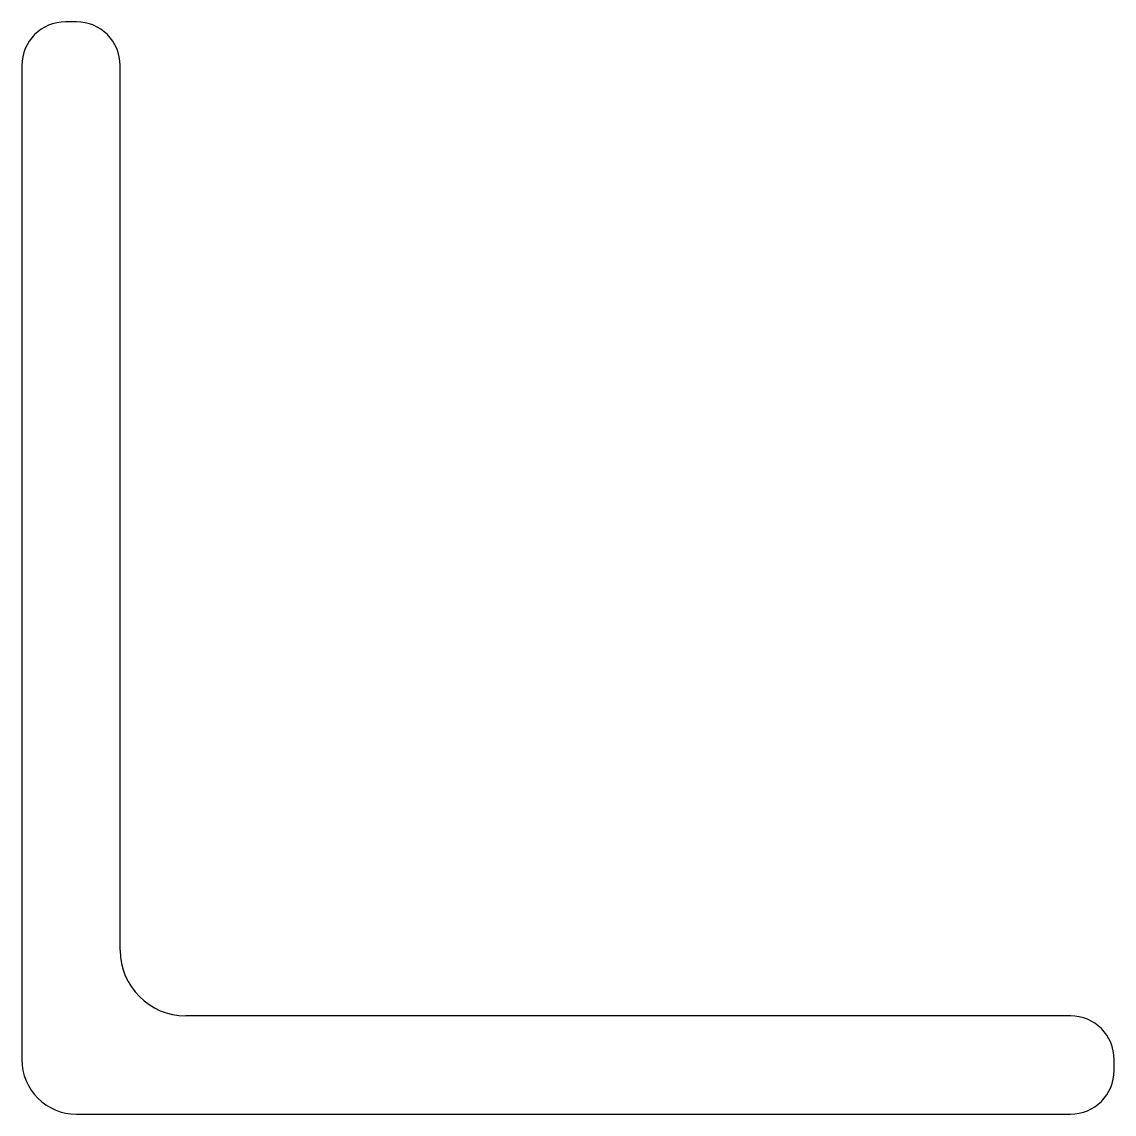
# Model space of a CAD drawing. Header units: millimetres. Extents: x 0 to 300, y 0 to 300.
import ezdxf

# ---------------------------------------------------------------- set-up
doc = ezdxf.new("R2010")
doc.units = ezdxf.units.MM
doc.layers.add('Profile', color=7, linetype='Continuous')

msp = doc.modelspace()

# ---------------------------------------------------------------- linework, layer by layer
at = {"layer": 'Profile'}
for p, q in [((15, 300), (12, 300)), ((0, 288), (0, 15)), ((27, 45), (27, 288)), ((288, 27), (45, 27)), ((300, 12), (300, 15)), ((15, 0), (288, 0))]:
    msp.add_line(p, q, dxfattribs=at)
for centre, radius, start, end in [((12, 288), 12, 90, 180), ((15, 288), 12, 0, 90), ((45, 45), 18, 180, 270), ((288, 15), 12, 0, 90), ((15, 15), 15, 180, 270), ((288, 12), 12, 270, 0)]:
    msp.add_arc(centre, radius, start, end, dxfattribs=at)

doc.saveas('drawing.dxf')
